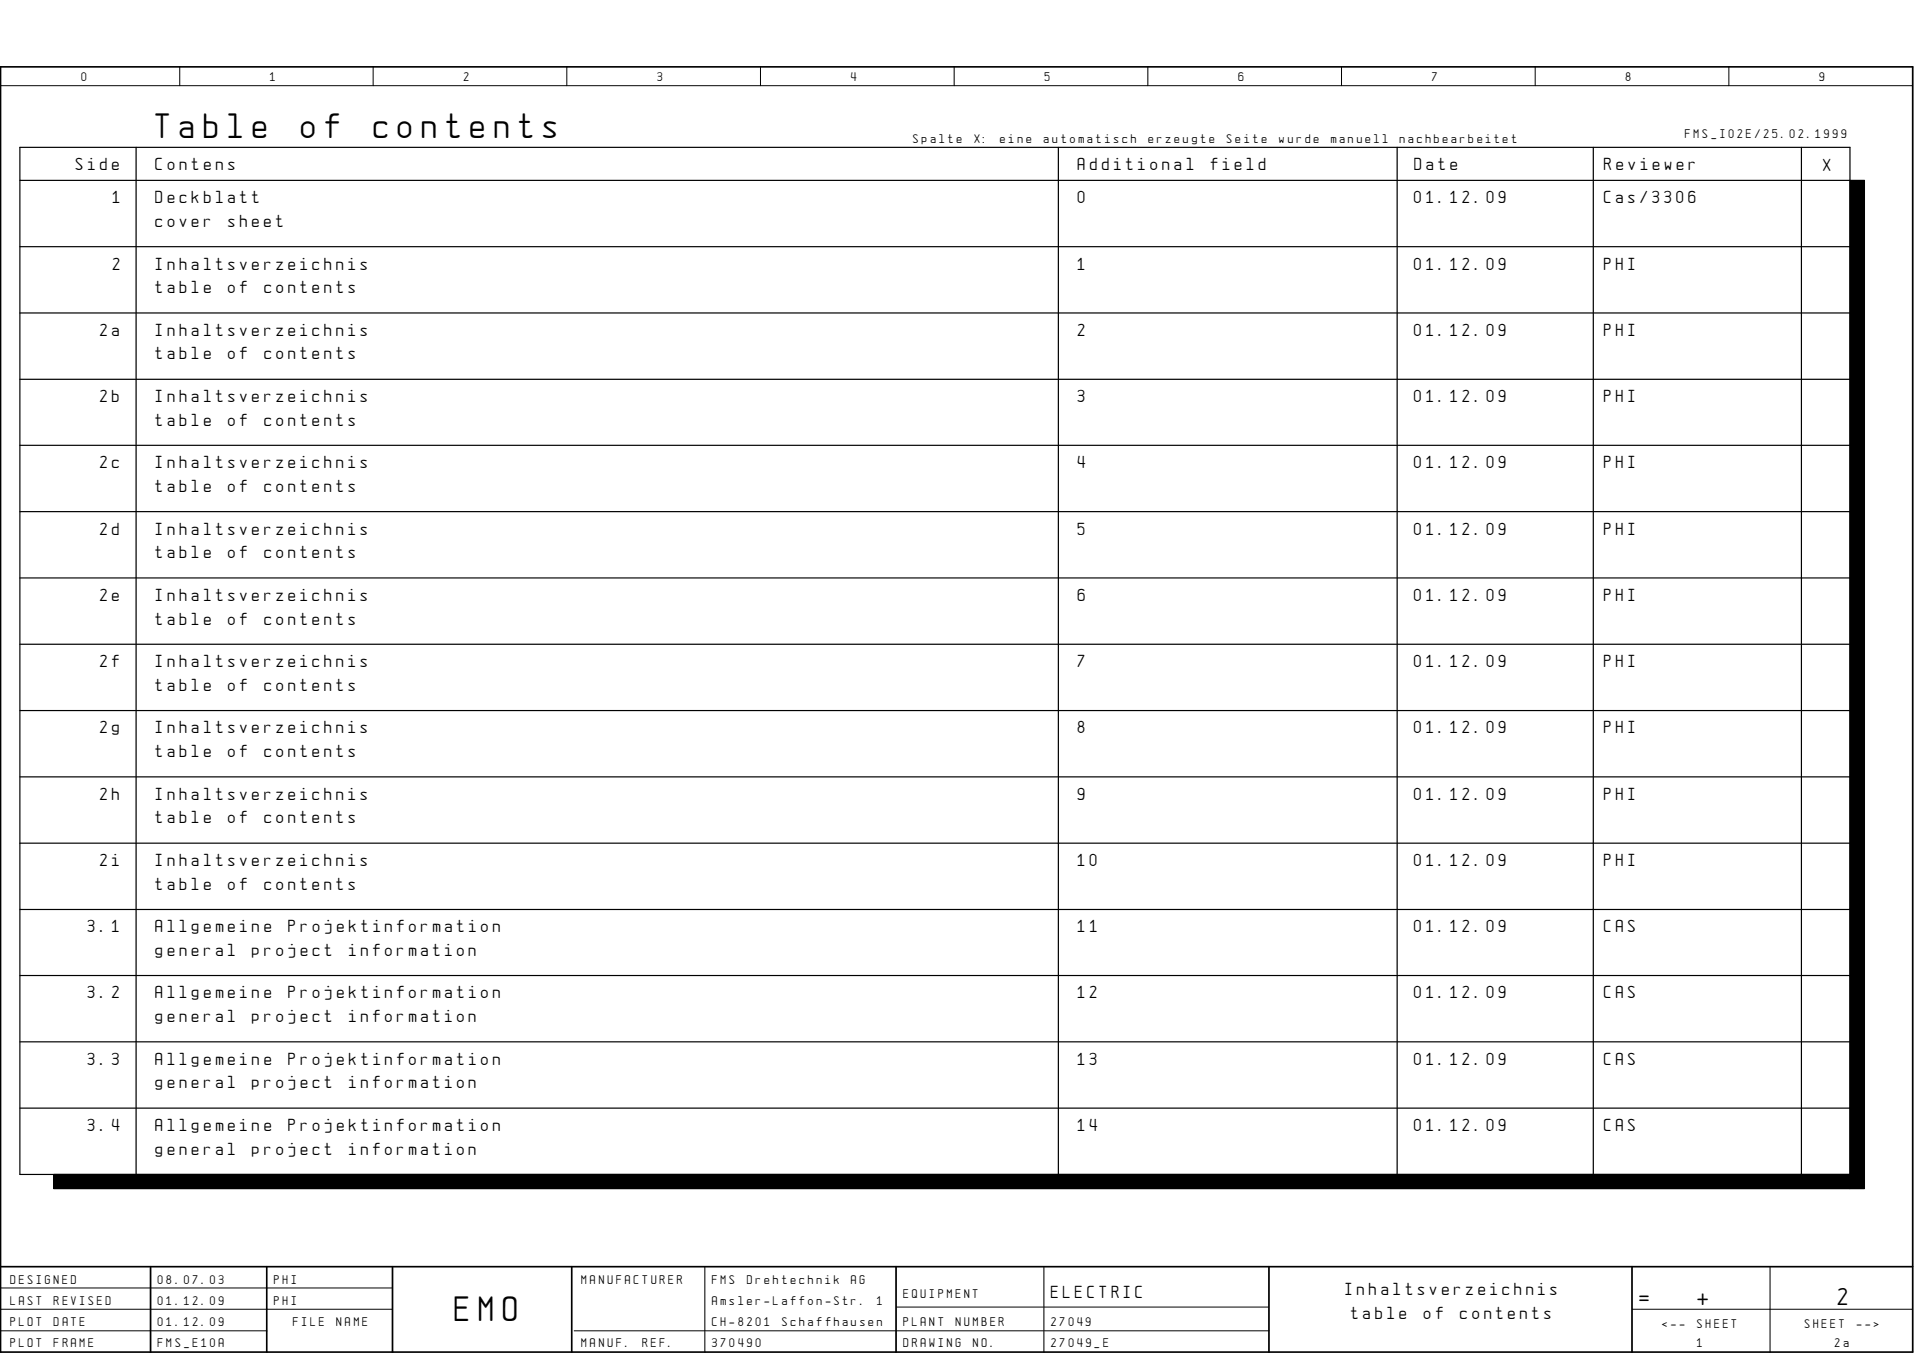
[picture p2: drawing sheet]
<svg xmlns="http://www.w3.org/2000/svg" width="297mm" height="210mm" viewBox="0 0 297 210" stroke-linecap="round" stroke-linejoin="round" font-family="sans-serif">
<defs><g id="words">
<g font-size="4.4">
<text x="24.1" y="21.4">Table</text>
<text x="46.7" y="21.4">of</text>
<text x="58" y="21.4">contents</text>
<text x="70.6" y="205">EMO</text>
</g>
<g font-size="3">
<text x="254.4" y="202.4">=</text>
<text x="263.4" y="202.4">+</text>
<text x="285.2" y="202.4">2</text>
</g>
<g font-size="2.2">
<text x="11.8" y="26.4">Side</text>
<text x="24.1" y="26.4">Contens</text>
<text x="167.3" y="26.4">Additional</text>
<text x="187.9" y="26.4">field</text>
<text x="219.5" y="26.4">Date</text>
<text x="249" y="26.4">Reviewer</text>
<text x="283" y="26.5">X</text>
<text x="17.5" y="31.5">1</text>
<text x="24.1" y="31.5">Deckblatt</text>
<text x="24.1" y="35.2">cover</text>
<text x="35.4" y="35.2">sheet</text>
<text x="167.3" y="31.5">0</text>
<text x="219.5" y="31.5">01.12.09</text>
<text x="249" y="31.5">Cas/3306</text>
<text x="17.5" y="41.8">2</text>
<text x="24.1" y="41.8">Inhaltsverzeichnis</text>
<text x="167.3" y="41.8">1</text>
<text x="219.5" y="41.8">01.12.09</text>
<text x="249" y="41.8">PHI</text>
<text x="24.1" y="45.5">table</text>
<text x="35.4" y="45.5">of</text>
<text x="41.1" y="45.5">contents</text>
<text x="15.5" y="52.1">2a</text>
<text x="24.1" y="52.1">Inhaltsverzeichnis</text>
<text x="167.3" y="52.1">2</text>
<text x="219.5" y="52.1">01.12.09</text>
<text x="249" y="52.1">PHI</text>
<text x="24.1" y="55.8">table</text>
<text x="35.4" y="55.8">of</text>
<text x="41.1" y="55.8">contents</text>
<text x="15.5" y="62.4">2b</text>
<text x="24.1" y="62.4">Inhaltsverzeichnis</text>
<text x="167.3" y="62.4">3</text>
<text x="219.5" y="62.4">01.12.09</text>
<text x="249" y="62.4">PHI</text>
<text x="24.1" y="66">table</text>
<text x="35.4" y="66">of</text>
<text x="41.1" y="66">contents</text>
<text x="15.5" y="72.6">2c</text>
<text x="24.1" y="72.6">Inhaltsverzeichnis</text>
<text x="24.1" y="76.3">table</text>
<text x="35.4" y="76.3">of</text>
<text x="41.1" y="76.3">contents</text>
<text x="167.3" y="72.6">4</text>
<text x="219.5" y="72.6">01.12.09</text>
<text x="249" y="72.6">PHI</text>
<text x="15.5" y="82.9">2d</text>
<text x="24.1" y="82.9">Inhaltsverzeichnis</text>
<text x="167.3" y="82.9">5</text>
<text x="219.5" y="82.9">01.12.09</text>
<text x="249" y="82.9">PHI</text>
<text x="24.1" y="86.6">table</text>
<text x="35.4" y="86.6">of</text>
<text x="41.1" y="86.6">contents</text>
<text x="15.5" y="93.2">2e</text>
<text x="24.1" y="93.2">Inhaltsverzeichnis</text>
<text x="167.3" y="93.2">6</text>
<text x="219.5" y="93.2">01.12.09</text>
<text x="249" y="93.2">PHI</text>
<text x="24.1" y="96.9">table</text>
<text x="35.4" y="96.9">of</text>
<text x="41.1" y="96.9">contents</text>
<text x="15.5" y="103.5">2f</text>
<text x="24.1" y="103.5">Inhaltsverzeichnis</text>
<text x="24.1" y="107.2">table</text>
<text x="35.4" y="107.2">of</text>
<text x="41.1" y="107.2">contents</text>
<text x="167.3" y="103.5">7</text>
<text x="219.5" y="103.5">01.12.09</text>
<text x="249" y="103.5">PHI</text>
<text x="15.5" y="113.8">2g</text>
<text x="24.1" y="113.8">Inhaltsverzeichnis</text>
<text x="167.3" y="113.8">8</text>
<text x="219.5" y="113.8">01.12.09</text>
<text x="249" y="113.8">PHI</text>
<text x="24.1" y="117.4">table</text>
<text x="35.4" y="117.4">of</text>
<text x="41.1" y="117.4">contents</text>
<text x="15.5" y="124.1">2h</text>
<text x="24.1" y="124.1">Inhaltsverzeichnis</text>
<text x="167.3" y="124.1">9</text>
<text x="219.5" y="124.1">01.12.09</text>
<text x="249" y="124.1">PHI</text>
<text x="24.1" y="127.7">table</text>
<text x="35.4" y="127.7">of</text>
<text x="41.1" y="127.7">contents</text>
<text x="15.5" y="134.3">2i</text>
<text x="24.1" y="134.3">Inhaltsverzeichnis</text>
<text x="167.3" y="134.3">10</text>
<text x="219.5" y="134.3">01.12.09</text>
<text x="249" y="134.3">PHI</text>
<text x="24.1" y="138">table</text>
<text x="35.4" y="138">of</text>
<text x="41.1" y="138">contents</text>
<text x="13.6" y="144.6">3.1</text>
<text x="24.1" y="144.6">Allgemeine</text>
<text x="24.1" y="148.3">general</text>
<text x="39.2" y="148.3">project</text>
<text x="44.8" y="144.6">Projektinformation</text>
<text x="54.2" y="148.3">information</text>
<text x="167.3" y="144.6">11</text>
<text x="219.5" y="144.6">01.12.09</text>
<text x="249" y="144.6">CAS</text>
<text x="13.6" y="154.9">3.2</text>
<text x="24.1" y="154.9">Allgemeine</text>
<text x="44.8" y="154.9">Projektinformation</text>
<text x="167.3" y="154.9">12</text>
<text x="219.5" y="154.9">01.12.09</text>
<text x="249" y="154.9">CAS</text>
<text x="24.1" y="158.6">general</text>
<text x="39.2" y="158.6">project</text>
<text x="54.2" y="158.6">information</text>
<text x="13.6" y="165.2">3.3</text>
<text x="24.1" y="165.2">Allgemeine</text>
<text x="44.8" y="165.2">Projektinformation</text>
<text x="167.3" y="165.2">13</text>
<text x="219.5" y="165.2">01.12.09</text>
<text x="249" y="165.2">CAS</text>
<text x="24.1" y="168.9">general</text>
<text x="39.2" y="168.9">project</text>
<text x="54.2" y="168.9">information</text>
<text x="13.6" y="175.5">3.4</text>
<text x="24.1" y="175.5">Allgemeine</text>
<text x="24.1" y="179.2">general</text>
<text x="39.2" y="179.2">project</text>
<text x="44.8" y="175.5">Projektinformation</text>
<text x="54.2" y="179.2">information</text>
<text x="167.3" y="175.5">14</text>
<text x="219.5" y="175.5">01.12.09</text>
<text x="249" y="175.5">CAS</text>
<text x="163.1" y="201.3">ELECTRIC</text>
<text x="208.8" y="201">Inhaltsverzeichnis</text>
<text x="209.7" y="204.6">table</text>
<text x="221" y="204.6">of</text>
<text x="226.6" y="204.6">contents</text>
</g>
<g font-size="1.6">
<text x="12.7" y="12.6">0</text>
<text x="41.9" y="12.6">1</text>
<text x="72" y="12.6">2</text>
<text x="102.1" y="12.6">3</text>
<text x="132.1" y="12.6">4</text>
<text x="162.1" y="12.6">5</text>
<text x="192.2" y="12.6">6</text>
<text x="222.2" y="12.6">7</text>
<text x="252.3" y="12.6">8</text>
<text x="282.4" y="12.6">9</text>
<text x="141.7" y="22.1">Spalte</text>
<text x="151.2" y="22.1">X:</text>
<text x="155.2" y="22.1">eine</text>
<text x="162" y="22.1">automatisch</text>
<text x="178.2" y="22.1">erzeugte</text>
<text x="190.4" y="22.1">Seite</text>
<text x="198.5" y="22.1">wurde</text>
<text x="206.6" y="22.1">manuell</text>
<text x="217.3" y="22.1">nachbearbeitet</text>
<text x="261.5" y="21.4">FMS_I02E/25.02.1999</text>
<text x="1.6" y="199.1">DESIGNED</text>
<text x="1.6" y="202.4">LAST</text>
<text x="8.4" y="202.4">REVISED</text>
<text x="24.5" y="199.1">08.07.03</text>
<text x="24.5" y="202.4">01.12.09</text>
<text x="42.5" y="199.1">PHI</text>
<text x="42.5" y="202.4">PHI</text>
<text x="90.3" y="199.1">MANUFACTURER</text>
<text x="110.5" y="202.4">Amsler-Laffon-Str.</text>
<text x="110.5" y="199.1">FMS</text>
<text x="115.9" y="199.1">Drehtechnik</text>
<text x="132.1" y="199.1">AG</text>
<text x="136.1" y="202.4">1</text>
<text x="140.2" y="201.3">EQUIPMENT</text>
<text x="1.6" y="205.7">PLOT</text>
<text x="1.6" y="209">PLOT</text>
<text x="8.4" y="205.7">DATE</text>
<text x="8.4" y="209">FRAME</text>
<text x="24.5" y="205.7">01.12.09</text>
<text x="24.5" y="209">FMS_E10A</text>
<text x="45.5" y="205.7">FILE</text>
<text x="52.2" y="205.7">NAME</text>
<text x="90.3" y="209">MANUF.</text>
<text x="99.7" y="209">REF.</text>
<text x="110.5" y="209">370490</text>
<text x="110.5" y="205.7">CH-8201</text>
<text x="121.4" y="205.7">Schaffhausen</text>
<text x="140.2" y="205.7">PLANT</text>
<text x="140.2" y="209">DRAWING</text>
<text x="148.3" y="205.7">NUMBER</text>
<text x="151" y="209">NO.</text>
<text x="163.1" y="205.7">27049</text>
<text x="163.1" y="209">27049_E</text>
<text x="258" y="206.1">&lt;--</text>
<text x="263.4" y="206.1">SHEET</text>
<text x="263.4" y="209">1</text>
<text x="280.1" y="206.1">SHEET</text>
<text x="284.8" y="209">2a</text>
<text x="288.2" y="206.1">--&gt;</text>
</g>
</g></defs>
<g fill="none" stroke="#000" stroke-width=".16">
<path d="M.1 13.3h296.7M27.9 10.4v2.9M57.9 10.4v2.9M88 10.4v2.9M118 10.4v2.9M148.1 10.4v2.9M178.1 10.4v2.9M208.2 10.4v2.9M238.2 10.4v2.9M268.3 10.4v2.9M.1 199.8h60.8M109.4 196.5v13.3"/>
<path d="M162 196.5v13.3M274.7 196.5v13.3M.1 203.1h60.8M.1 206.5h41.3M89.1 206.5h107.8M139.1 202.8h57.8M253.3 203.1h43.5"/>
</g>
<path d="M.1 10.4h296.7v199.4h-296.7zM.1 196.5h296.7M23.4 196.5v13.3M41.4 196.5v13.3M60.9 196.5v13.3M88.7 196.5v13.3M139.1 196.5v13.3M196.9 196.5v13.3M253.3 196.5v13.3" fill="none" stroke="#000" stroke-width=".26"/>
<g fill="none" stroke="#000" stroke-width=".19">
<path d="M3.1 22.9h284v159.3h-284zM3.1 28h284M3.1 38.3h284M21.1 22.9v159.3M164.3 22.9v159.3M216.8 22.9v159.3M247.3 22.9v159.3M279.6 22.9v159.3M287.1 28h2.2v156.4h-2.2zM3.1 48.6h284M3.1 58.8h284M3.1 69.1h284"/>
<path d="M3.1 79.4h284M3.1 89.7h284M3.1 99.9h284M3.1 110.2h284M3.1 120.5h284M3.1 130.8h284M3.1 141.1h284M3.1 151.3h284M3.1 161.6h284M3.1 171.9h284M8.3 182.2h278.8v2.2h-278.8z"/>
</g>
<path d="M287.1 28h2.2v156.4h-2.2zM8.3 182.2h278.8v2.2h-278.8z" fill="#000"/>
<use href="#words"/>
</svg>
